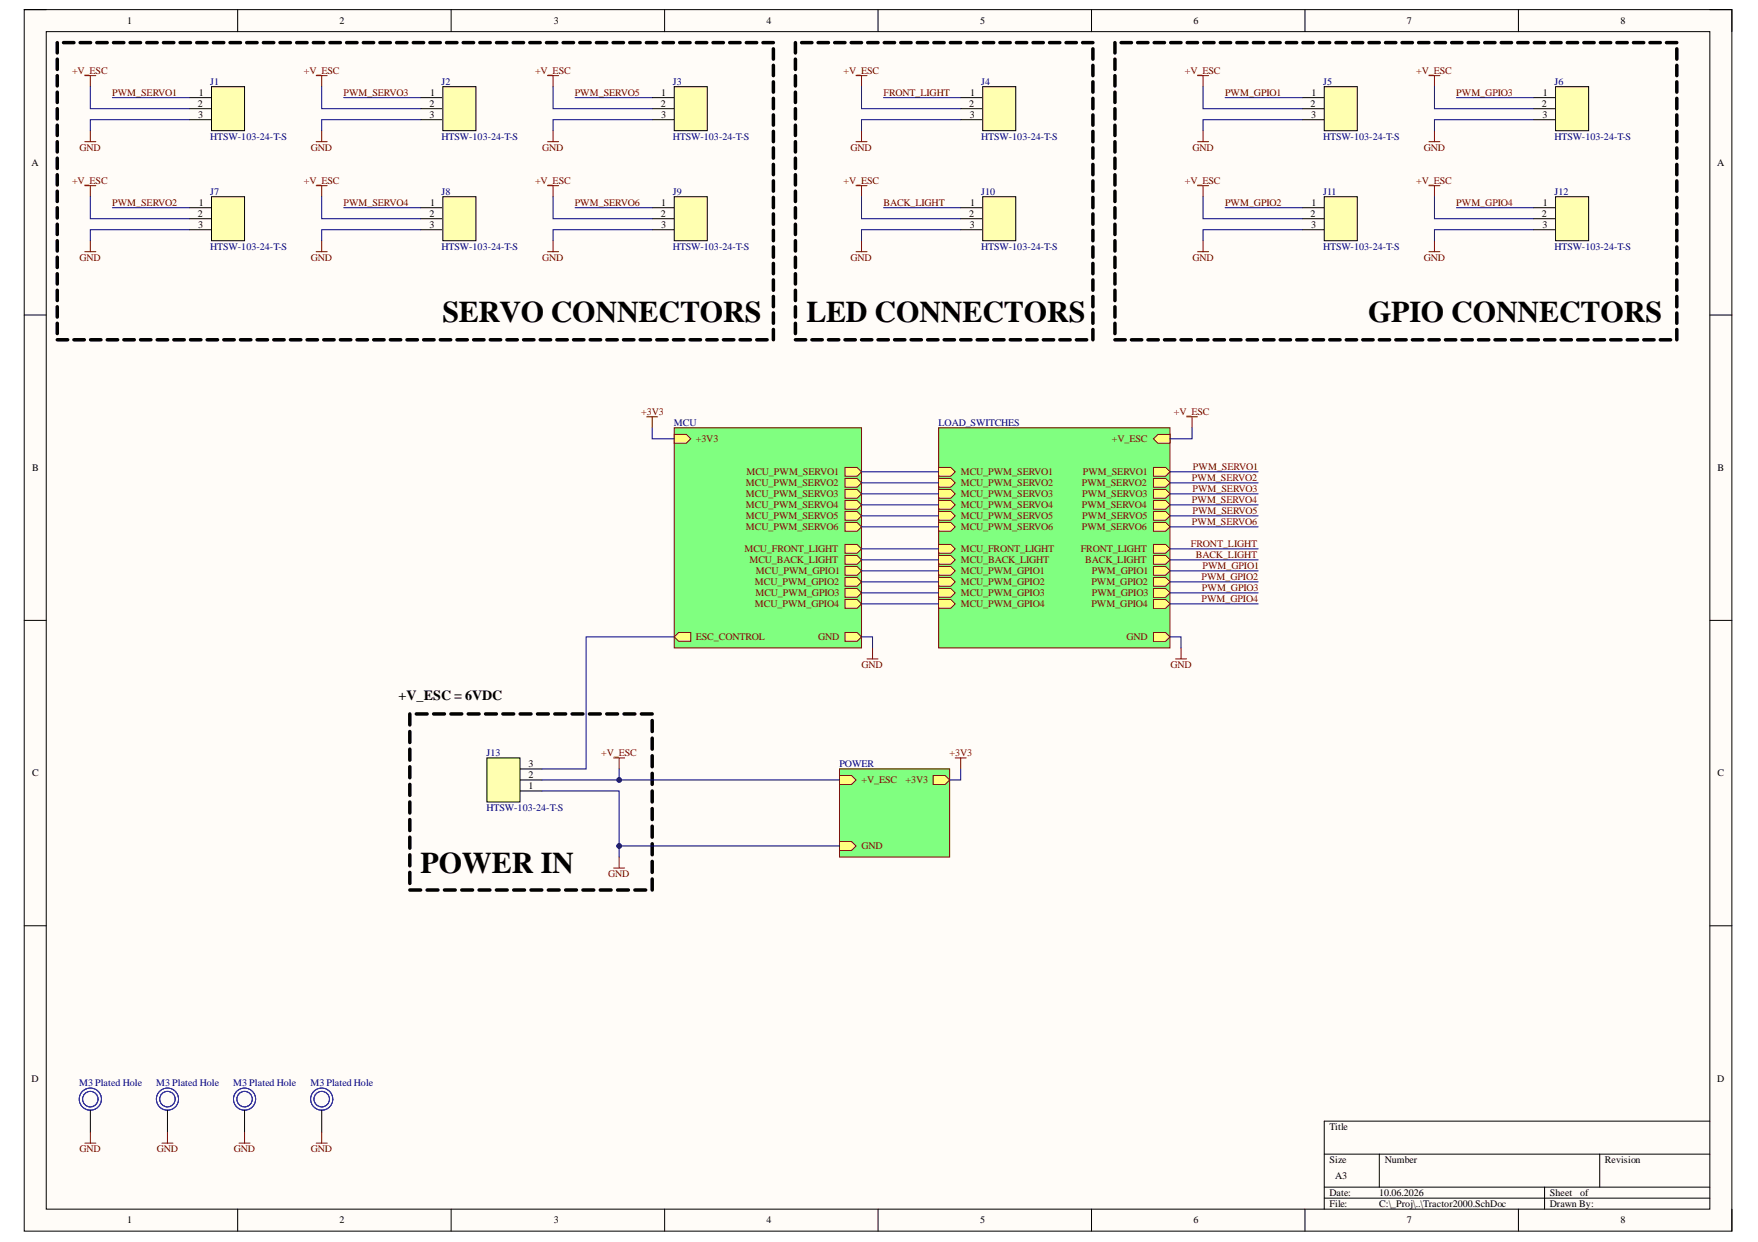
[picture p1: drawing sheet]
<svg xmlns="http://www.w3.org/2000/svg" width="297mm" height="210mm" viewBox="0 0 297 210" stroke-linecap="round" stroke-linejoin="round" font-family="sans-serif">
<defs><g id="words">
<g font-size="5.1">
<text x="74.8" y="54.4">SERVO CONNECTORS</text>
<text x="136.3" y="54.4">LED CONNECTORS</text>
<text x="231.2" y="54.4">GPIO CONNECTORS</text>
<text x="71.1" y="147.5">POWER IN</text>
</g>
<text font-size="2.4" x="67.3" y="118.2">+V_ESC = 6VDC</text>
<g font-size="1.7">
<text x="21.5" y="4.1">1</text>
<text x="57.3" y="4.1">2</text>
<text x="93.6" y="4.1">3</text>
<text x="129.5" y="4.1">4</text>
<text x="165.6" y="4.1">5</text>
<text x="201.7" y="4.1">6</text>
<text x="237.7" y="4.1">7</text>
<text x="273.8" y="4.1">8</text>
<text x="33.6" y="16.1">1</text>
<text x="72.7" y="16.1">1</text>
<text x="111.7" y="16.1">1</text>
<text x="163.9" y="16.1">1</text>
<text x="221.6" y="16.1">1</text>
<text x="260.7" y="16.1">1</text>
<text x="33.4" y="18">2</text>
<text x="33.5" y="19.9">3</text>
<text x="72.6" y="18">2</text>
<text x="72.6" y="19.9">3</text>
<text x="111.7" y="18">2</text>
<text x="111.7" y="19.9">3</text>
<text x="163.8" y="18">2</text>
<text x="163.8" y="19.9">3</text>
<text x="221.4" y="18">2</text>
<text x="221.5" y="19.9">3</text>
<text x="260.5" y="18">2</text>
<text x="260.6" y="19.9">3</text>
<text x="5.3" y="28">A</text>
<text x="290.1" y="28">A</text>
<text x="33.6" y="34.7">1</text>
<text x="72.7" y="34.7">1</text>
<text x="111.7" y="34.7">1</text>
<text x="163.9" y="34.7">1</text>
<text x="221.6" y="34.7">1</text>
<text x="260.7" y="34.7">1</text>
<text x="33.4" y="36.6">2</text>
<text x="33.5" y="38.5">3</text>
<text x="72.6" y="36.6">2</text>
<text x="72.6" y="38.5">3</text>
<text x="111.7" y="36.6">2</text>
<text x="111.7" y="38.5">3</text>
<text x="163.8" y="36.6">2</text>
<text x="163.8" y="38.5">3</text>
<text x="221.4" y="36.6">2</text>
<text x="221.5" y="38.5">3</text>
<text x="260.5" y="36.6">2</text>
<text x="260.6" y="38.5">3</text>
<text x="5.4" y="79.6">B</text>
<text x="290.2" y="79.6">B</text>
<text x="5.4" y="131.2">C</text>
<text x="89.3" y="131.4">2</text>
<text x="89.3" y="129.6">3</text>
<text x="290.2" y="131.2">C</text>
<text x="89.3" y="133.3">1</text>
<text x="5.3" y="182.8">D</text>
<text x="290.1" y="182.8">D</text>
<text x="224.7" y="190.9">Title</text>
<text x="224.7" y="196.5">Size</text>
<text x="234" y="196.5">Number</text>
<text x="271.2" y="196.5">Revision</text>
<text x="224.7" y="202.1">Date:</text>
<text x="224.7" y="203.9">File:</text>
<text x="225.6" y="199.3">A3</text>
<text x="233" y="202.1">10.06.2026</text>
<text x="233" y="203.9">C:\_Proj\..\Tractor2000.SchDoc</text>
<text x="261.9" y="202.1">Sheet</text>
<text x="261.9" y="203.9">Drawn By:</text>
<text x="267" y="202.1">of</text>
<text x="21.5" y="206.7">1</text>
<text x="57.3" y="206.7">2</text>
<text x="93.6" y="206.7">3</text>
<text x="129.5" y="206.7">4</text>
<text x="165.6" y="206.7">5</text>
<text x="201.7" y="206.7">6</text>
<text x="237.7" y="206.7">7</text>
<text x="273.8" y="206.7">8</text>
</g>
<g font-size="1.7" fill="#800000">
<text x="12.2" y="12.4">+V_ESC</text>
<text x="18.9" y="16.1">PWM_SERVO1</text>
<text x="51.3" y="12.4">+V_ESC</text>
<text x="58" y="16.1">PWM_SERVO3</text>
<text x="90.4" y="12.4">+V_ESC</text>
<text x="97.1" y="16.1">PWM_SERVO5</text>
<text x="142.5" y="12.4">+V_ESC</text>
<text x="149.3" y="16.1">FRONT_LIGHT</text>
<text x="200.2" y="12.4">+V_ESC</text>
<text x="207" y="16.1">PWM_GPIO1</text>
<text x="239.3" y="12.4">+V_ESC</text>
<text x="246.1" y="16.1">PWM_GPIO3</text>
<text x="13.4" y="25.4">GND</text>
<text x="52.5" y="25.4">GND</text>
<text x="91.6" y="25.4">GND</text>
<text x="143.7" y="25.4">GND</text>
<text x="201.5" y="25.4">GND</text>
<text x="240.6" y="25.4">GND</text>
<text x="12.2" y="31">+V_ESC</text>
<text x="18.9" y="34.7">PWM_SERVO2</text>
<text x="51.3" y="31">+V_ESC</text>
<text x="58" y="34.7">PWM_SERVO4</text>
<text x="90.4" y="31">+V_ESC</text>
<text x="97.1" y="34.7">PWM_SERVO6</text>
<text x="142.5" y="31">+V_ESC</text>
<text x="149.3" y="34.7">BACK_LIGHT</text>
<text x="200.2" y="31">+V_ESC</text>
<text x="207" y="34.7">PWM_GPIO2</text>
<text x="239.3" y="31">+V_ESC</text>
<text x="246.1" y="34.7">PWM_GPIO4</text>
<text x="13.4" y="44">GND</text>
<text x="52.5" y="44">GND</text>
<text x="91.6" y="44">GND</text>
<text x="143.7" y="44">GND</text>
<text x="201.5" y="44">GND</text>
<text x="240.6" y="44">GND</text>
<text x="108.4" y="70.1">+3V3</text>
<text x="198.4" y="70.1">+V_ESC</text>
<text x="117.6" y="74.7">+3V3</text>
<text x="187.9" y="74.7">+V_ESC</text>
<text x="126" y="82.1">MCU_PWM_SERVO2</text>
<text x="126.1" y="80.3">MCU_PWM_SERVO1</text>
<text x="162.3" y="80.3">MCU_PWM_SERVO1</text>
<text x="162.3" y="82.1">MCU_PWM_SERVO2</text>
<text x="182.8" y="82.1">PWM_SERVO2</text>
<text x="183" y="80.3">PWM_SERVO1</text>
<text x="201.4" y="81.2">PWM_SERVO2</text>
<text x="201.5" y="83.1">PWM_SERVO3</text>
<text x="201.6" y="79.4">PWM_SERVO1</text>
<text x="126" y="85.9">MCU_PWM_SERVO4</text>
<text x="126" y="84">MCU_PWM_SERVO3</text>
<text x="126" y="87.7">MCU_PWM_SERVO5</text>
<text x="126" y="89.6">MCU_PWM_SERVO6</text>
<text x="162.3" y="84">MCU_PWM_SERVO3</text>
<text x="162.3" y="85.9">MCU_PWM_SERVO4</text>
<text x="162.3" y="89.6">MCU_PWM_SERVO6</text>
<text x="162.3" y="87.7">MCU_PWM_SERVO5</text>
<text x="182.8" y="85.9">PWM_SERVO4</text>
<text x="182.8" y="89.6">PWM_SERVO6</text>
<text x="182.9" y="84">PWM_SERVO3</text>
<text x="182.9" y="87.7">PWM_SERVO5</text>
<text x="201.4" y="84.9">PWM_SERVO4</text>
<text x="201.4" y="88.7">PWM_SERVO6</text>
<text x="201.5" y="86.8">PWM_SERVO5</text>
<text x="125.8" y="93.3">MCU_FRONT_LIGHT</text>
<text x="126.6" y="95.2">MCU_BACK_LIGHT</text>
<text x="162.3" y="93.3">MCU_FRONT_LIGHT</text>
<text x="162.3" y="95.2">MCU_BACK_LIGHT</text>
<text x="182.6" y="93.3">FRONT_LIGHT</text>
<text x="183.4" y="95.2">BACK_LIGHT</text>
<text x="201.2" y="92.4">FRONT_LIGHT</text>
<text x="202.1" y="94.2">BACK_LIGHT</text>
<text x="127.6" y="98.9">MCU_PWM_GPIO2</text>
<text x="127.6" y="100.7">MCU_PWM_GPIO3</text>
<text x="127.7" y="97">MCU_PWM_GPIO1</text>
<text x="162.3" y="97">MCU_PWM_GPIO1</text>
<text x="162.3" y="98.9">MCU_PWM_GPIO2</text>
<text x="162.3" y="100.7">MCU_PWM_GPIO3</text>
<text x="184.4" y="98.9">PWM_GPIO2</text>
<text x="184.5" y="97">PWM_GPIO1</text>
<text x="184.5" y="100.7">PWM_GPIO3</text>
<text x="203" y="98">PWM_GPIO2</text>
<text x="203" y="101.7">PWM_GPIO4</text>
<text x="203.1" y="99.8">PWM_GPIO3</text>
<text x="203.2" y="96.1">PWM_GPIO1</text>
<text x="127.6" y="102.6">MCU_PWM_GPIO4</text>
<text x="162.3" y="102.6">MCU_PWM_GPIO4</text>
<text x="184.4" y="102.6">PWM_GPIO4</text>
<text x="117.6" y="108.2">ESC_CONTROL</text>
<text x="138.2" y="108.2">GND</text>
<text x="145.6" y="112.8">GND</text>
<text x="190.3" y="108.2">GND</text>
<text x="197.8" y="112.8">GND</text>
<text x="101.6" y="127.7">+V_ESC</text>
<text x="160.5" y="127.7">+3V3</text>
<text x="145.6" y="132.3">+V_ESC</text>
<text x="153" y="132.3">+3V3</text>
<text x="145.6" y="143.5">GND</text>
<text x="102.8" y="148.2">GND</text>
<text x="13.4" y="194.6">GND</text>
<text x="26.5" y="194.6">GND</text>
<text x="39.5" y="194.6">GND</text>
<text x="52.5" y="194.6">GND</text>
</g>
<g font-size="1.7" fill="#000080">
<text x="35.5" y="14.3">J1</text>
<text x="74.6" y="14.3">J2</text>
<text x="113.7" y="14.3">J3</text>
<text x="165.8" y="14.3">J4</text>
<text x="223.6" y="14.3">J5</text>
<text x="262.6" y="14.3">J6</text>
<text x="35.5" y="23.6">HTSW-103-24-T-S</text>
<text x="74.6" y="23.6">HTSW-103-24-T-S</text>
<text x="113.7" y="23.6">HTSW-103-24-T-S</text>
<text x="165.8" y="23.6">HTSW-103-24-T-S</text>
<text x="223.6" y="23.6">HTSW-103-24-T-S</text>
<text x="262.6" y="23.6">HTSW-103-24-T-S</text>
<text x="35.5" y="32.9">J7</text>
<text x="74.6" y="32.9">J8</text>
<text x="113.7" y="32.9">J9</text>
<text x="165.8" y="32.9">J10</text>
<text x="223.6" y="32.9">J11</text>
<text x="262.6" y="32.9">J12</text>
<text x="35.5" y="42.2">HTSW-103-24-T-S</text>
<text x="74.6" y="42.2">HTSW-103-24-T-S</text>
<text x="113.7" y="42.2">HTSW-103-24-T-S</text>
<text x="165.8" y="42.2">HTSW-103-24-T-S</text>
<text x="223.6" y="42.2">HTSW-103-24-T-S</text>
<text x="262.6" y="42.2">HTSW-103-24-T-S</text>
<text x="113.9" y="71.9">MCU</text>
<text x="158.6" y="71.9">LOAD_SWITCHES</text>
<text x="82.2" y="127.7">J13</text>
<text x="141.9" y="129.6">POWER</text>
<text x="82.2" y="137">HTSW-103-24-T-S</text>
<text x="13.4" y="183.5">M3 Plated Hole</text>
<text x="26.4" y="183.5">M3 Plated Hole</text>
<text x="39.4" y="183.5">M3 Plated Hole</text>
<text x="52.4" y="183.5">M3 Plated Hole</text>
</g>
</g></defs>
<path d="M4.1 1.6h288.5v206.5h-288.5z" fill-rule="evenodd" fill="#fffcf8"/>
<path d="M4.1 1.6h288.5v206.5h-288.5z" fill="none" stroke="#000" stroke-width=".17"/>
<path d="M7.8 5.3h281.1v199.1h-281.1z" fill-rule="evenodd" fill="#fffcf8"/>
<g fill="none" stroke="#000" stroke-width=".17">
<path d="M4.1 1.6h3.7M7.8 5.3h281.1v199.1h-281.1zM40.2 1.6v3.7M76.2 1.6v3.7M112.3 1.6v3.7M148.4 1.6v3.7M184.4 1.6v3.7M220.5 1.6v3.7M256.6 1.6v3.7M288.9 1.6h3.7v3.7M4.1 53.2h3.7M288.9 53.2h3.7"/>
<path d="M4.1 104.8h3.7M288.9 104.8h3.7M4.1 156.5h3.7M288.9 156.5h3.7M223.8 195.1h65.1M233.1 195.1v5.5M270.3 195.1v5.5M288.9 189.5h-65.1v14.9M40.2 204.4v3.7M76.2 204.4v3.7M112.3 204.4v3.7M148.4 204.4v3.7"/>
<path d="M184.4 204.4v3.7M220.5 204.4v3.7M223.8 200.6h65.1M223.8 202.5h65.1M256.6 204.4v3.7M261 200.6v3.8M292.6 204.4v3.7"/>
</g>
<path d="M141.8 130h18.7v14.8h-18.7z" fill-rule="evenodd" fill="#80ff80"/>
<path d="M141.8 130h18.7v14.8h-18.7z" fill="none" stroke="#800000" stroke-width=".17"/>
<path d="M141.8 142.2h2.1l.7 .8-.7 .7h-2.1z" fill-rule="evenodd" fill="#ffff80"/>
<path d="M141.8 142.2h2.1l.7 .8-.7 .7h-2.1z" fill="none" stroke="#800000" stroke-width=".17"/>
<path d="M141.8 131.1h2.1l.7 .7-.7 .8h-2.1z" fill-rule="evenodd" fill="#ffff80"/>
<path d="M141.8 131.1h2.1l.7 .7-.7 .8h-2.1z" fill="none" stroke="#800000" stroke-width=".17"/>
<path d="M157.7 131.1h2l.8 .7-.8 .8h-2z" fill-rule="evenodd" fill="#ffff80"/>
<path d="M157.7 131.1h2l.8 .7-.8 .8h-2z" fill="none" stroke="#800000" stroke-width=".17"/>
<path d="M113.9 72.3h31.7v37.2h-31.7z" fill-rule="evenodd" fill="#80ff80"/>
<path d="M113.9 72.3h31.7v37.2h-31.7z" fill="none" stroke="#800000" stroke-width=".17"/>
<path d="M142.8 106.9h2l.8 .7-.8 .8h-2z" fill-rule="evenodd" fill="#ffff80"/>
<path d="M142.8 106.9h2l.8 .7-.8 .8h-2z" fill="none" stroke="#800000" stroke-width=".17"/>
<path d="M113.9 107.6l.8-.7h2v1.5h-2z" fill-rule="evenodd" fill="#ffff80"/>
<path d="M113.9 107.6l.8-.7h2v1.5h-2z" fill="none" stroke="#800000" stroke-width=".17"/>
<path d="M142.8 92h2l.8 .8-.8 .7h-2z" fill-rule="evenodd" fill="#ffff80"/>
<path d="M142.8 92h2l.8 .8-.8 .7h-2z" fill="none" stroke="#800000" stroke-width=".17"/>
<path d="M142.8 93.9h2l.8 .7-.8 .8h-2z" fill-rule="evenodd" fill="#ffff80"/>
<path d="M142.8 93.9h2l.8 .7-.8 .8h-2z" fill="none" stroke="#800000" stroke-width=".17"/>
<path d="M142.8 95.7h2l.8 .8-.8 .7h-2z" fill-rule="evenodd" fill="#ffff80"/>
<path d="M142.8 95.7h2l.8 .8-.8 .7h-2z" fill="none" stroke="#800000" stroke-width=".17"/>
<path d="M142.8 97.6h2l.8 .7-.8 .8h-2z" fill-rule="evenodd" fill="#ffff80"/>
<path d="M142.8 97.6h2l.8 .7-.8 .8h-2z" fill="none" stroke="#800000" stroke-width=".17"/>
<path d="M142.8 99.5h2l.8 .7-.8 .7h-2z" fill-rule="evenodd" fill="#ffff80"/>
<path d="M142.8 99.5h2l.8 .7-.8 .7h-2z" fill="none" stroke="#800000" stroke-width=".17"/>
<path d="M142.8 101.3h2l.8 .8-.8 .7h-2z" fill-rule="evenodd" fill="#ffff80"/>
<path d="M142.8 101.3h2l.8 .8-.8 .7h-2z" fill="none" stroke="#800000" stroke-width=".17"/>
<path d="M142.8 84.6h2l.8 .7-.8 .8h-2z" fill-rule="evenodd" fill="#ffff80"/>
<path d="M142.8 84.6h2l.8 .7-.8 .8h-2z" fill="none" stroke="#800000" stroke-width=".17"/>
<path d="M142.8 82.7h2l.8 .8-.8 .7h-2z" fill-rule="evenodd" fill="#ffff80"/>
<path d="M142.8 82.7h2l.8 .8-.8 .7h-2z" fill="none" stroke="#800000" stroke-width=".17"/>
<path d="M142.8 80.9h2l.8 .7-.8 .7h-2z" fill-rule="evenodd" fill="#ffff80"/>
<path d="M142.8 80.9h2l.8 .7-.8 .7h-2z" fill="none" stroke="#800000" stroke-width=".17"/>
<path d="M142.8 79h2l.8 .7-.8 .8h-2z" fill-rule="evenodd" fill="#ffff80"/>
<path d="M142.8 79h2l.8 .7-.8 .8h-2z" fill="none" stroke="#800000" stroke-width=".17"/>
<path d="M142.8 86.4h2l.8 .8-.8 .7h-2z" fill-rule="evenodd" fill="#ffff80"/>
<path d="M142.8 86.4h2l.8 .8-.8 .7h-2z" fill="none" stroke="#800000" stroke-width=".17"/>
<path d="M142.8 88.3h2l.8 .7-.8 .8h-2z" fill-rule="evenodd" fill="#ffff80"/>
<path d="M142.8 88.3h2l.8 .7-.8 .8h-2z" fill="none" stroke="#800000" stroke-width=".17"/>
<path d="M113.9 73.4h2.1l.7 .8-.7 .7h-2.1z" fill-rule="evenodd" fill="#ffff80"/>
<path d="M113.9 73.4h2.1l.7 .8-.7 .7h-2.1z" fill="none" stroke="#800000" stroke-width=".17"/>
<path d="M158.6 72.3h39.1v37.2h-39.1z" fill-rule="evenodd" fill="#80ff80"/>
<path d="M158.6 72.3h39.1v37.2h-39.1z" fill="none" stroke="#800000" stroke-width=".17"/>
<path d="M194.9 106.9h2l.8 .7-.8 .8h-2z" fill-rule="evenodd" fill="#ffff80"/>
<path d="M194.9 106.9h2l.8 .7-.8 .8h-2z" fill="none" stroke="#800000" stroke-width=".17"/>
<path d="M194.9 92h2l.8 .8-.8 .7h-2z" fill-rule="evenodd" fill="#ffff80"/>
<path d="M194.9 92h2l.8 .8-.8 .7h-2z" fill="none" stroke="#800000" stroke-width=".17"/>
<path d="M194.9 93.9h2l.8 .7-.8 .8h-2z" fill-rule="evenodd" fill="#ffff80"/>
<path d="M194.9 93.9h2l.8 .7-.8 .8h-2z" fill="none" stroke="#800000" stroke-width=".17"/>
<path d="M194.9 95.7h2l.8 .8-.8 .7h-2z" fill-rule="evenodd" fill="#ffff80"/>
<path d="M194.9 95.7h2l.8 .8-.8 .7h-2z" fill="none" stroke="#800000" stroke-width=".17"/>
<path d="M194.9 97.6h2l.8 .7-.8 .8h-2z" fill-rule="evenodd" fill="#ffff80"/>
<path d="M194.9 97.6h2l.8 .7-.8 .8h-2z" fill="none" stroke="#800000" stroke-width=".17"/>
<path d="M194.9 99.5h2l.8 .7-.8 .8h-2z" fill-rule="evenodd" fill="#ffff80"/>
<path d="M194.9 99.5h2l.8 .7-.8 .8h-2z" fill="none" stroke="#800000" stroke-width=".17"/>
<path d="M158.6 92h2l.8 .8-.8 .7h-2z" fill-rule="evenodd" fill="#ffff80"/>
<path d="M158.6 92h2l.8 .8-.8 .7h-2z" fill="none" stroke="#800000" stroke-width=".17"/>
<path d="M158.6 93.9h2l.8 .7-.8 .8h-2z" fill-rule="evenodd" fill="#ffff80"/>
<path d="M158.6 93.9h2l.8 .7-.8 .8h-2z" fill="none" stroke="#800000" stroke-width=".17"/>
<path d="M158.6 95.7h2l.8 .8-.8 .7h-2z" fill-rule="evenodd" fill="#ffff80"/>
<path d="M158.6 95.7h2l.8 .8-.8 .7h-2z" fill="none" stroke="#800000" stroke-width=".17"/>
<path d="M158.6 97.6h2l.8 .7-.8 .8h-2z" fill-rule="evenodd" fill="#ffff80"/>
<path d="M158.6 97.6h2l.8 .7-.8 .8h-2z" fill="none" stroke="#800000" stroke-width=".17"/>
<path d="M158.6 99.5h2l.8 .7-.8 .7h-2z" fill-rule="evenodd" fill="#ffff80"/>
<path d="M158.6 99.5h2l.8 .7-.8 .7h-2z" fill="none" stroke="#800000" stroke-width=".17"/>
<path d="M158.6 101.3h2l.8 .8-.8 .7h-2z" fill-rule="evenodd" fill="#ffff80"/>
<path d="M158.6 101.3h2l.8 .8-.8 .7h-2z" fill="none" stroke="#800000" stroke-width=".17"/>
<path d="M194.9 101.3h2l.8 .8-.8 .7h-2z" fill-rule="evenodd" fill="#ffff80"/>
<path d="M194.9 101.3h2l.8 .8-.8 .7h-2z" fill="none" stroke="#800000" stroke-width=".17"/>
<path d="M158.6 79h2l.8 .7-.8 .8h-2z" fill-rule="evenodd" fill="#ffff80"/>
<path d="M158.6 79h2l.8 .7-.8 .8h-2z" fill="none" stroke="#800000" stroke-width=".17"/>
<path d="M158.6 80.9h2l.8 .7-.8 .7h-2z" fill-rule="evenodd" fill="#ffff80"/>
<path d="M158.6 80.9h2l.8 .7-.8 .7h-2z" fill="none" stroke="#800000" stroke-width=".17"/>
<path d="M158.6 82.7h2l.8 .8-.8 .7h-2z" fill-rule="evenodd" fill="#ffff80"/>
<path d="M158.6 82.7h2l.8 .8-.8 .7h-2z" fill="none" stroke="#800000" stroke-width=".17"/>
<path d="M158.6 84.6h2l.8 .7-.8 .8h-2z" fill-rule="evenodd" fill="#ffff80"/>
<path d="M158.6 84.6h2l.8 .7-.8 .8h-2z" fill="none" stroke="#800000" stroke-width=".17"/>
<path d="M158.6 88.3h2l.8 .7-.8 .8h-2z" fill-rule="evenodd" fill="#ffff80"/>
<path d="M158.6 88.3h2l.8 .7-.8 .8h-2z" fill="none" stroke="#800000" stroke-width=".17"/>
<path d="M158.6 86.4h2l.8 .8-.8 .7h-2z" fill-rule="evenodd" fill="#ffff80"/>
<path d="M158.6 86.4h2l.8 .8-.8 .7h-2z" fill="none" stroke="#800000" stroke-width=".17"/>
<path d="M194.9 79h2l.8 .7-.8 .8h-2z" fill-rule="evenodd" fill="#ffff80"/>
<path d="M194.9 79h2l.8 .7-.8 .8h-2z" fill="none" stroke="#800000" stroke-width=".17"/>
<path d="M194.9 80.9h2l.8 .7-.8 .7h-2z" fill-rule="evenodd" fill="#ffff80"/>
<path d="M194.9 80.9h2l.8 .7-.8 .7h-2z" fill="none" stroke="#800000" stroke-width=".17"/>
<path d="M194.9 82.7h2l.8 .8-.8 .7h-2z" fill-rule="evenodd" fill="#ffff80"/>
<path d="M194.9 82.7h2l.8 .8-.8 .7h-2z" fill="none" stroke="#800000" stroke-width=".17"/>
<path d="M194.9 84.6h2l.8 .7-.8 .8h-2z" fill-rule="evenodd" fill="#ffff80"/>
<path d="M194.9 84.6h2l.8 .7-.8 .8h-2z" fill="none" stroke="#800000" stroke-width=".17"/>
<path d="M194.9 86.4h2l.8 .8-.8 .7h-2z" fill-rule="evenodd" fill="#ffff80"/>
<path d="M194.9 86.4h2l.8 .8-.8 .7h-2z" fill="none" stroke="#800000" stroke-width=".17"/>
<path d="M194.9 88.3h2l.8 .7-.8 .8h-2z" fill-rule="evenodd" fill="#ffff80"/>
<path d="M194.9 88.3h2l.8 .7-.8 .8h-2z" fill="none" stroke="#800000" stroke-width=".17"/>
<path d="M194.9 74.2l.7-.8h2.1v1.5h-2.1z" fill-rule="evenodd" fill="#ffff80"/>
<path d="M194.9 74.2l.7-.8h2.1v1.5h-2.1z" fill="none" stroke="#800000" stroke-width=".17"/>
<path d="M84.1 133.7h7.5M84.1 131.8h7.5M84.1 130h7.5M84.1 133.7l1 .6M84.1 131.8l1 .6M84.1 130l1 .6M85.1 133.1l-1 .6M85.1 131.2l-1 .6M85.1 129.3l-1 .7" fill="none" stroke="#000" stroke-width=".17"/>
<path d="M82.3 128.1h5.6v7.4h-5.6z" fill-rule="evenodd" fill="#ffffb0"/>
<path d="M32 16.5h7.5M32 18.4h7.5M38.5 15.9l1 .6M38.5 17.7l1 .7M38.5 19.6l1 .6M39.5 16.5l-1 .6M39.5 18.4l-1 .6M32 20.2h7.5M39.5 20.2l-1 .6M82.3 128.1h5.6v7.4h-5.6z" fill="none" stroke="#000" stroke-width=".17"/>
<g fill="none" stroke="#000" stroke-width=".59">
<path d="M69.2 120.7v1.8M69.2 123.6v1.9M69.2 126.6v1.9M69.2 129.6v1.8M69.2 132.6v1.8M69.2 135.5v1.9M69.2 138.5v1.9M70.3 120.7h1.9M73.3 120.7h1.8M76.2 120.7h1.8M79.1 120.7h1.8M82 120.7h1.9"/>
<path d="M85 120.7h1.8M87.9 120.7h1.8M90.8 120.7h1.8M93.7 120.7h1.9M96.7 120.7h1.8M99.6 120.7h1.8M102.5 120.7h1.8M105.4 120.7h1.9M108.4 120.7h1.8M110.2 121.8v1.8M110.2 124.8v1.8M110.2 127.7v1.9"/>
<path d="M110.2 130.7v1.9M110.2 133.7v1.8M110.2 136.7v1.8M110.2 139.6v1.9M69.2 141.5v1.8M69.2 144.5v1.8M69.2 147.4v1.9M69.2 150.4h1.9M72.2 150.4h1.8M75.1 150.4h1.8M78 150.4h1.8M80.9 150.4h1.9"/>
<path d="M83.9 150.4h1.8M86.8 150.4h1.8M89.7 150.4h1.8M92.6 150.4h1.9M95.6 150.4h1.8M98.5 150.4h1.8M101.4 150.4h1.8M104.3 150.4h1.9M107.3 150.4h1.8M110.2 142.6v1.9M110.2 145.6v1.8M110.2 148.6v1.8"/>
</g>
<path d="M109.3 70.4h1.8M110.2 70.4v1.9M198.6 111.4h1.9M199.5 109.5v1.9M103.7 128.1h1.8M104.6 128.1v1.9M161.4 128.1h1.9M162.3 128.1v1.9M103.7 146.7h1.8M104.6 144.8v1.9" fill="none" stroke="#800000" stroke-width=".17"/>
<path d="M35.7 14.6h5.6v7.5h-5.6z" fill-rule="evenodd" fill="#ffffb0"/>
<path d="M35.7 14.6h5.6v7.5h-5.6zM32 35.1h7.5M32 37h7.5M32 38.8h7.5M38.5 34.5l1 .6M38.5 36.3l1 .7M38.5 38.2l1 .6M39.5 35.1l-1 .6M39.5 37l-1 .6M39.5 38.8l-1 .6" fill="none" stroke="#000" stroke-width=".17"/>
<path d="M14.3 12.8h1.9M15.3 12.8v1.8M14.3 23.9h1.9M15.3 22.1v1.8M146.5 111.4h1.9M147.4 109.5v1.9" fill="none" stroke="#800000" stroke-width=".17"/>
<path d="M35.7 33.2h5.6v7.5h-5.6z" fill-rule="evenodd" fill="#ffffb0"/>
<path d="M71.1 16.5h7.5M71.1 18.4h7.5M77.6 15.9l1 .6M77.6 17.7l1 .7M77.6 19.6l1 .6M78.6 16.5l-1 .6M78.6 18.4l-1 .6M35.7 33.2h5.6v7.5h-5.6zM71.1 20.2h7.5M78.6 20.2l-1 .6" fill="none" stroke="#000" stroke-width=".17"/>
<path d="M14.3 31.4h1.9M15.3 31.4v1.8M14.3 42.5h1.9M15.3 40.7v1.8" fill="none" stroke="#800000" stroke-width=".17"/>
<path d="M74.8 14.6h5.6v7.5h-5.6z" fill-rule="evenodd" fill="#ffffb0"/>
<path d="M74.8 14.6h5.6v7.5h-5.6zM71.1 35.1h7.5M71.1 37h7.5M71.1 38.8h7.5M77.6 34.5l1 .6M77.6 36.3l1 .7M77.6 38.2l1 .6M78.6 35.1l-1 .6M78.6 37l-1 .6M78.6 38.8l-1 .6" fill="none" stroke="#000" stroke-width=".17"/>
<path d="M53.4 12.8h1.9M54.4 12.8v1.8M53.4 23.9h1.9M54.4 22.1v1.8" fill="none" stroke="#800000" stroke-width=".17"/>
<path d="M74.8 33.2h5.6v7.5h-5.6z" fill-rule="evenodd" fill="#ffffb0"/>
<path d="M110.2 16.5h7.4M110.2 18.4h7.4M116.7 15.9l.9 .6M116.7 17.7l.9 .7M116.7 19.6l.9 .6M117.6 16.5l-.9 .6M117.6 18.4l-.9 .6M74.8 33.2h5.6v7.5h-5.6zM110.2 20.2h7.4M117.6 20.2l-.9 .6" fill="none" stroke="#000" stroke-width=".17"/>
<path d="M53.4 31.4h1.9M54.4 31.4v1.8M53.4 42.5h1.9M54.4 40.7v1.8M200.5 70.4h1.8M201.4 70.4v1.9" fill="none" stroke="#800000" stroke-width=".17"/>
<path d="M113.9 14.6h5.6v7.5h-5.6z" fill-rule="evenodd" fill="#ffffb0"/>
<path d="M113.9 14.6h5.6v7.5h-5.6zM110.2 35.1h7.4M110.2 37h7.4M110.2 38.8h7.4M116.7 34.5l.9 .6M116.7 36.3l.9 .7M116.7 38.2l.9 .6M117.6 35.1l-.9 .6M117.6 37l-.9 .6M117.6 38.8l-.9 .6" fill="none" stroke="#000" stroke-width=".17"/>
<path d="M92.5 12.8h1.9M93.4 12.8v1.8M92.5 23.9h1.9M93.4 22.1v1.8" fill="none" stroke="#800000" stroke-width=".17"/>
<path d="M113.9 33.2h5.6v7.5h-5.6z" fill-rule="evenodd" fill="#ffffb0"/>
<path d="M162.3 16.5h7.5M162.3 18.4h7.5M168.8 15.9l1 .6M168.8 17.7l1 .7M168.8 19.6l1 .6M169.8 16.5l-1 .6M169.8 18.4l-1 .6M113.9 33.2h5.6v7.5h-5.6zM162.3 20.2h7.5M169.8 20.2l-1 .6" fill="none" stroke="#000" stroke-width=".17"/>
<path d="M92.5 31.4h1.9M93.4 31.4v1.8M92.5 42.5h1.9M93.4 40.7v1.8" fill="none" stroke="#800000" stroke-width=".17"/>
<path d="M166 14.6h5.6v7.5h-5.6z" fill-rule="evenodd" fill="#ffffb0"/>
<path d="M166 14.6h5.6v7.5h-5.6zM162.3 35.1h7.5M162.3 37h7.5M162.3 38.8h7.5M168.8 34.5l1 .6M168.8 36.3l1 .7M168.8 38.2l1 .6M169.8 35.1l-1 .6M169.8 37l-1 .6M169.8 38.8l-1 .6" fill="none" stroke="#000" stroke-width=".17"/>
<path d="M144.6 12.8h1.9M145.6 12.8v1.8M144.6 23.9h1.9M145.6 22.1v1.8" fill="none" stroke="#800000" stroke-width=".17"/>
<path d="M166 33.2h5.6v7.5h-5.6z" fill-rule="evenodd" fill="#ffffb0"/>
<path d="M220 16.5h7.5M220 18.4h7.5M226.5 15.9l1 .6M226.5 17.7l1 .7M226.5 19.6l1 .6M227.5 16.5l-1 .6M227.5 18.4l-1 .6M166 33.2h5.6v7.5h-5.6zM220 20.2h7.5M227.5 20.2l-1 .6" fill="none" stroke="#000" stroke-width=".17"/>
<path d="M144.6 31.4h1.9M145.6 31.4v1.8M144.6 42.5h1.9M145.6 40.7v1.8" fill="none" stroke="#800000" stroke-width=".17"/>
<path d="M223.8 14.6h5.5v7.5h-5.5z" fill-rule="evenodd" fill="#ffffb0"/>
<path d="M223.8 14.6h5.5v7.5h-5.5zM220 35.1h7.5M220 37h7.5M220 38.8h7.5M226.5 34.5l1 .6M226.5 36.3l1 .7M226.5 38.2l1 .6M227.5 35.1l-1 .6M227.5 37l-1 .6M227.5 38.8l-1 .6" fill="none" stroke="#000" stroke-width=".17"/>
<path d="M202.3 12.8h1.9M203.3 12.8v1.8M202.3 24h1.9M203.3 22.1v1.9" fill="none" stroke="#800000" stroke-width=".17"/>
<path d="M223.8 33.2h5.5v7.5h-5.5z" fill-rule="evenodd" fill="#ffffb0"/>
<path d="M259.1 16.5h7.5M259.1 18.4h7.5M265.6 15.9l1 .6M265.6 17.7l1 .7M265.6 19.6l1 .6M266.6 16.5l-1 .6M266.6 18.4l-1 .6M223.8 33.2h5.5v7.5h-5.5zM259.1 20.2h7.5M266.6 20.2l-1 .6" fill="none" stroke="#000" stroke-width=".17"/>
<path d="M202.3 31.4h1.9M203.3 31.4v1.8M202.3 42.5h1.9M203.3 40.7v1.8" fill="none" stroke="#800000" stroke-width=".17"/>
<path d="M262.8 14.6h5.6v7.5h-5.6z" fill-rule="evenodd" fill="#ffffb0"/>
<path d="M262.8 14.6h5.6v7.5h-5.6zM259.1 35.1h7.5M259.1 37h7.5M259.1 38.8h7.5M265.6 34.5l1 .6M265.6 36.3l1 .7M265.6 38.2l1 .6M266.6 35.1l-1 .6M266.6 37l-1 .6M266.6 38.8l-1 .6" fill="none" stroke="#000" stroke-width=".17"/>
<path d="M241.4 12.8h1.9M242.4 12.8v1.8M241.4 24h1.9M242.4 22.1v1.9" fill="none" stroke="#800000" stroke-width=".17"/>
<path d="M262.8 33.2h5.6v7.5h-5.6z" fill-rule="evenodd" fill="#ffffb0"/>
<path d="M262.8 33.2h5.6v7.5h-5.6z" fill="none" stroke="#000" stroke-width=".17"/>
<path d="M241.4 31.4h1.9M242.4 31.4v1.8M241.4 42.5h1.9M242.4 40.7v1.8" fill="none" stroke="#800000" stroke-width=".17"/>
<g fill="none" stroke="#000" stroke-width=".59">
<path d="M9.7 7.2v1.7M9.7 10v1.7M9.7 12.8v1.7M9.7 15.6v1.7M9.7 18.4v1.7M10.7 7.2h1.8M13.5 7.2h1.8M16.4 7.2h1.7M19.2 7.2h1.7M22 7.2h1.7M24.8 7.2h1.8M27.6 7.2h1.8"/>
<path d="M30.4 7.2h1.8M33.2 7.2h1.8M36.1 7.2h1.7M38.9 7.2h1.7M41.7 7.2h1.7M44.5 7.2h1.8M47.3 7.2h1.8M50.1 7.2h1.8M52.9 7.2h1.8M55.8 7.2h1.7M58.6 7.2h1.7M61.4 7.2h1.7"/>
<path d="M64.2 7.2h1.8M67 7.2h1.8M69.8 7.2h1.8M72.6 7.2h1.8M75.5 7.2h1.7M78.3 7.2h1.7M81.1 7.2h1.7M83.9 7.2h1.8M86.7 7.2h1.8M89.5 7.2h1.8M92.3 7.2h1.8M95.1 7.2h1.8"/>
<path d="M98 7.2h1.7M100.8 7.2h1.7M103.6 7.2h1.7M106.4 7.2h1.8M109.2 7.2h1.8M112 7.2h1.8M114.8 7.2h1.8M117.7 7.2h1.7M120.5 7.2h1.7M123.3 7.2h1.7M126.1 7.2h1.8M128.9 7.2h1.8"/>
<path d="M130.7 8.3v1.7M130.7 11v1.8M130.7 13.8v1.8M130.7 16.6v1.8M130.7 19.4v1.8M134.4 7.2v1.7M134.4 10v1.7M134.4 12.8v1.7M134.4 15.6v1.7M134.4 18.4v1.7M135.4 7.2h1.8M138.2 7.2h1.8"/>
<path d="M141 7.2h1.8M143.8 7.2h1.8M146.6 7.2h1.8M149.4 7.2h1.7M152.2 7.2h1.7M155 7.2h1.7M157.8 7.2h1.7M160.6 7.2h1.7M163.4 7.2h1.7M166.2 7.2h1.7M168.9 7.2h1.8M171.7 7.2h1.8"/>
<path d="M174.5 7.2h1.8M177.3 7.2h1.8M180.1 7.2h1.8M182.9 7.2h1.8M184.7 8.3v1.7M184.7 11v1.8M184.7 13.8v1.8M184.7 16.6v1.8M184.7 19.4v1.8M188.4 7.2v1.7M188.4 10v1.7M188.4 12.8v1.7"/>
<path d="M188.4 15.6v1.7M188.4 18.4v1.7M189.4 7.2h1.8M192.2 7.2h1.8M195 7.2h1.8M197.8 7.2h1.7M200.6 7.2h1.7M203.4 7.2h1.7M206.2 7.2h1.7M209 7.2h1.7M211.8 7.2h1.7M214.6 7.2h1.7"/>
<path d="M217.4 7.2h1.7M220.1 7.2h1.8M222.9 7.2h1.8M225.7 7.2h1.8M228.5 7.2h1.8M231.3 7.2h1.8M234.1 7.2h1.7M236.9 7.2h1.7M239.7 7.2h1.7M242.5 7.2h1.7M245.3 7.2h1.7M248.1 7.2h1.7"/>
<path d="M250.9 7.2h1.7M253.7 7.2h1.7M256.4 7.2h1.8M259.2 7.2h1.8M262 7.2h1.8M264.8 7.2h1.8M267.6 7.2h1.8M270.4 7.2h1.8M273.2 7.2h1.7M276 7.2h1.7M278.8 7.2h1.7M281.6 7.2h1.7"/>
<path d="M283.3 8.3v1.7M283.3 11v1.8M283.3 13.8v1.8M283.3 16.6v1.8M283.3 19.4v1.8M9.7 21.2v1.7M9.7 23.9v1.8M9.7 26.7v1.8M9.7 29.5v1.8M9.7 32.3v1.8M9.7 35.1v1.7M9.7 37.9v1.7"/>
<path d="M130.7 22.2v1.7M130.7 25v1.7M130.7 27.8v1.7M130.7 30.6v1.7M130.7 33.4v1.7M130.7 36.2v1.7M130.7 38.9v1.8M134.4 21.2v1.7M134.4 23.9v1.8M134.4 26.7v1.8M134.4 29.5v1.8M134.4 32.3v1.8"/>
<path d="M134.4 35.1v1.7M134.4 37.9v1.7M184.7 22.2v1.8M184.7 25v1.7M184.7 27.8v1.7M184.7 30.6v1.7M184.7 33.4v1.7M184.7 36.2v1.7M184.7 38.9v1.8M188.4 21.2v1.7M188.4 24v1.7M188.4 26.7v1.8"/>
<path d="M188.4 29.5v1.8M188.4 32.3v1.8M188.4 35.1v1.7M188.4 37.9v1.7M283.3 22.2v1.8M283.3 25v1.7M283.3 27.8v1.7M283.3 30.6v1.7M283.3 33.4v1.7M283.3 36.2v1.7M283.3 38.9v1.8M9.7 40.7v1.7"/>
<path d="M9.7 43.5v1.7M9.7 46.3v1.7M9.7 49.1v1.7M9.7 51.8v1.8M9.7 54.6v1.8M9.7 57.4h1.7M12.5 57.4h1.7M15.3 57.4h1.8M18.1 57.4h1.8M20.9 57.4h1.8M23.7 57.4h1.8M26.6 57.4h1.7"/>
<path d="M29.4 57.4h1.7M32.2 57.4h1.7M35 57.4h1.8M37.8 57.4h1.8M40.6 57.4h1.8M43.4 57.4h1.8M46.3 57.4h1.7M49.1 57.4h1.7M51.9 57.4h1.7M54.7 57.4h1.8M57.5 57.4h1.8M60.3 57.4h1.8"/>
<path d="M63.1 57.4h1.8M66 57.4h1.7M68.8 57.4h1.7M71.6 57.4h1.7M74.4 57.4h1.8M77.2 57.4h1.8M80 57.4h1.8M82.8 57.4h1.8M85.7 57.4h1.7M88.5 57.4h1.7M91.3 57.4h1.7M94.1 57.4h1.8"/>
<path d="M96.9 57.4h1.8M99.7 57.4h1.8M102.5 57.4h1.8M105.3 57.4h1.8M108.2 57.4h1.7M111 57.4h1.7M113.8 57.4h1.7M116.6 57.4h1.8M119.4 57.4h1.8M122.2 57.4h1.8M125 57.4h1.8M127.9 57.4h1.7"/>
<path d="M130.7 41.7v1.8M130.7 44.5v1.8M130.7 47.3v1.8M130.7 50.1v1.7M130.7 52.9v1.7M130.7 55.7v1.7M134.4 57.4h1.7M134.4 40.7v1.7M134.4 43.5v1.7M134.4 46.3v1.7M134.4 49.1v1.7M134.4 51.8v1.8"/>
<path d="M134.4 54.6v1.8M137.2 57.4h1.7M140 57.4h1.7M142.8 57.4h1.7M145.6 57.4h1.7M148.4 57.4h1.7M151.1 57.4h1.8M153.9 57.4h1.8M156.7 57.4h1.8M159.5 57.4h1.8M162.3 57.4h1.8M165.1 57.4h1.8"/>
<path d="M167.9 57.4h1.7M170.7 57.4h1.7M173.5 57.4h1.7M176.3 57.4h1.7M179.1 57.4h1.7M181.9 57.4h1.7M184.7 41.7v1.8M184.7 44.5v1.8M184.7 47.3v1.8M184.7 50.1v1.7M184.7 52.9v1.7M184.7 55.7v1.7"/>
<path d="M188.4 57.4h1.7M188.4 40.7v1.7M188.4 43.5v1.7M188.4 46.3v1.7M188.4 49.1v1.7M188.4 51.8v1.8M188.4 54.6v1.8M191.2 57.4h1.7M194 57.4h1.7M196.8 57.4h1.7M199.5 57.4h1.8M202.3 57.4h1.8"/>
<path d="M205.1 57.4h1.8M207.9 57.4h1.8M210.7 57.4h1.8M213.5 57.4h1.8M216.3 57.4h1.8M219.1 57.4h1.7M221.9 57.4h1.7M224.7 57.4h1.7M227.5 57.4h1.7M230.3 57.4h1.7M233.1 57.4h1.7M235.8 57.4h1.8"/>
<path d="M238.6 57.4h1.8M241.4 57.4h1.8M244.2 57.4h1.8M247 57.4h1.8M249.8 57.4h1.8M252.6 57.4h1.7M255.4 57.4h1.7M258.2 57.4h1.7M261 57.4h1.7M263.8 57.4h1.7M266.6 57.4h1.7M269.4 57.4h1.7"/>
<path d="M272.2 57.4h1.7M274.9 57.4h1.8M277.7 57.4h1.8M280.5 57.4h1.8M283.3 41.7v1.8M283.3 44.5v1.8M283.3 47.3v1.8M283.3 50.1v1.7M283.3 52.9v1.7M283.3 55.7v1.7"/>
</g>
<g fill="none" stroke="#000080" stroke-width=".17">
<path d="M15.3 14.6v3.8h16.7M19 16.5h13M54.4 14.6v3.8h16.7M58.1 16.5h13M93.4 14.6v3.8h16.8M97.2 16.5h13M145.6 14.6v3.8h16.7M149.3 16.5h13M203.3 14.6v3.8h16.7M207 16.5h13M242.4 14.6v3.8h16.7M246.1 16.5h13"/>
<path d="M15.3 33.2v3.8h16.7M19 35.1h13M32 20.2h-16.7v1.9M32 38.8h-16.7v1.9M54.4 33.2v3.8h16.7M58.1 35.1h13M71.1 20.2h-16.7v1.9M71.1 38.8h-16.7v1.9M93.4 33.2v3.8h16.8M97.2 35.1h13M110.2 20.2h-16.8v1.9M110.2 38.8h-16.8v1.9"/>
<path d="M145.6 33.2v3.8h16.7M149.3 35.1h13M162.3 20.2h-16.7v1.9M162.3 38.8h-16.7v1.9M203.3 33.2v3.8h16.7M207 35.1h13M220 20.2h-16.7v1.9M220 38.8h-16.7v1.9M242.4 33.2v3.8h16.7M246.1 35.1h13M259.1 20.2h-16.7v1.9M259.1 38.8h-16.7v1.9"/>
<path d="M110.2 72.3v1.9h3.7M145.6 79.7h13M197.7 79.7h14.9M201.4 72.3v1.9h-3.7M145.6 92.8h13M145.6 94.6h13M145.6 96.5h13M145.6 98.3h13M145.6 81.6h13M145.6 83.5h13M145.6 85.3h13M145.6 87.2h13"/>
<path d="M145.6 89h13M197.7 92.8h14.9M197.7 94.6h14.9M197.7 96.5h14.9M197.7 98.3h14.9M197.7 81.6h14.9M197.7 83.5h14.9M197.7 85.3h14.9M197.7 87.2h14.9M197.7 89h14.9M113.9 107.6h-14.9v22.4h-7.4M145.6 107.6h1.8v1.9"/>
<path d="M145.6 100.2h13M145.6 102.1h13M197.7 107.6h1.8v1.9M197.7 100.2h14.9M197.7 102.1h14.9M91.6 131.8h50.2M162.3 130v1.8h-1.8"/>
</g>
<circle cx="104.6" cy="131.8" r=".37" fill="#000080"/>
<g fill="none" stroke="#000080" stroke-width=".17">
<path d="M104.6 130v1.8"/>
<circle cx="104.6" cy="131.8" r=".37"/>
</g>
<circle cx="104.6" cy="131.8" r=".37" fill="#000080"/>
<g fill="none" stroke="#000080" stroke-width=".17">
<path d="M104.6 143v1.8"/>
<circle cx="104.6" cy="131.8" r=".37"/>
</g>
<circle cx="104.6" cy="143" r=".37" fill="#000080"/>
<g fill="none" stroke="#000080" stroke-width=".17">
<path d="M91.6 133.7h13v9.3h37.2"/>
<circle cx="104.6" cy="143" r=".37"/>
</g>
<circle cx="104.6" cy="143" r=".37" fill="#000080"/>
<circle cx="104.6" cy="143" r=".37" fill="none" stroke="#000080" stroke-width=".17"/>
<g fill="none" stroke="#00f" stroke-width=".17">
<circle cx="15.3" cy="185.8" r="1.87"/>
<circle cx="15.3" cy="185.8" r="1.31"/>
<circle cx="28.3" cy="185.8" r="1.31"/>
<circle cx="28.3" cy="185.8" r="1.87"/>
<circle cx="41.3" cy="185.8" r="1.87"/>
<circle cx="41.3" cy="185.8" r="1.31"/>
<circle cx="54.4" cy="185.8" r="1.31"/>
<circle cx="54.4" cy="185.8" r="1.87"/>
</g>
<path d="M15.3 187.6v3.7M28.3 187.6v3.7M41.3 187.6v3.7M54.4 187.6v3.7" fill="none" stroke="#000" stroke-width=".17"/>
<path d="M14.3 193.2h1.9M15.3 191.3v1.9M27.4 193.2h1.8M28.3 191.3v1.9M40.4 193.2h1.9M41.3 191.3v1.9M53.4 193.2h1.9M54.4 191.3v1.9" fill="none" stroke="#800000" stroke-width=".17"/>
<use href="#words"/>
</svg>
